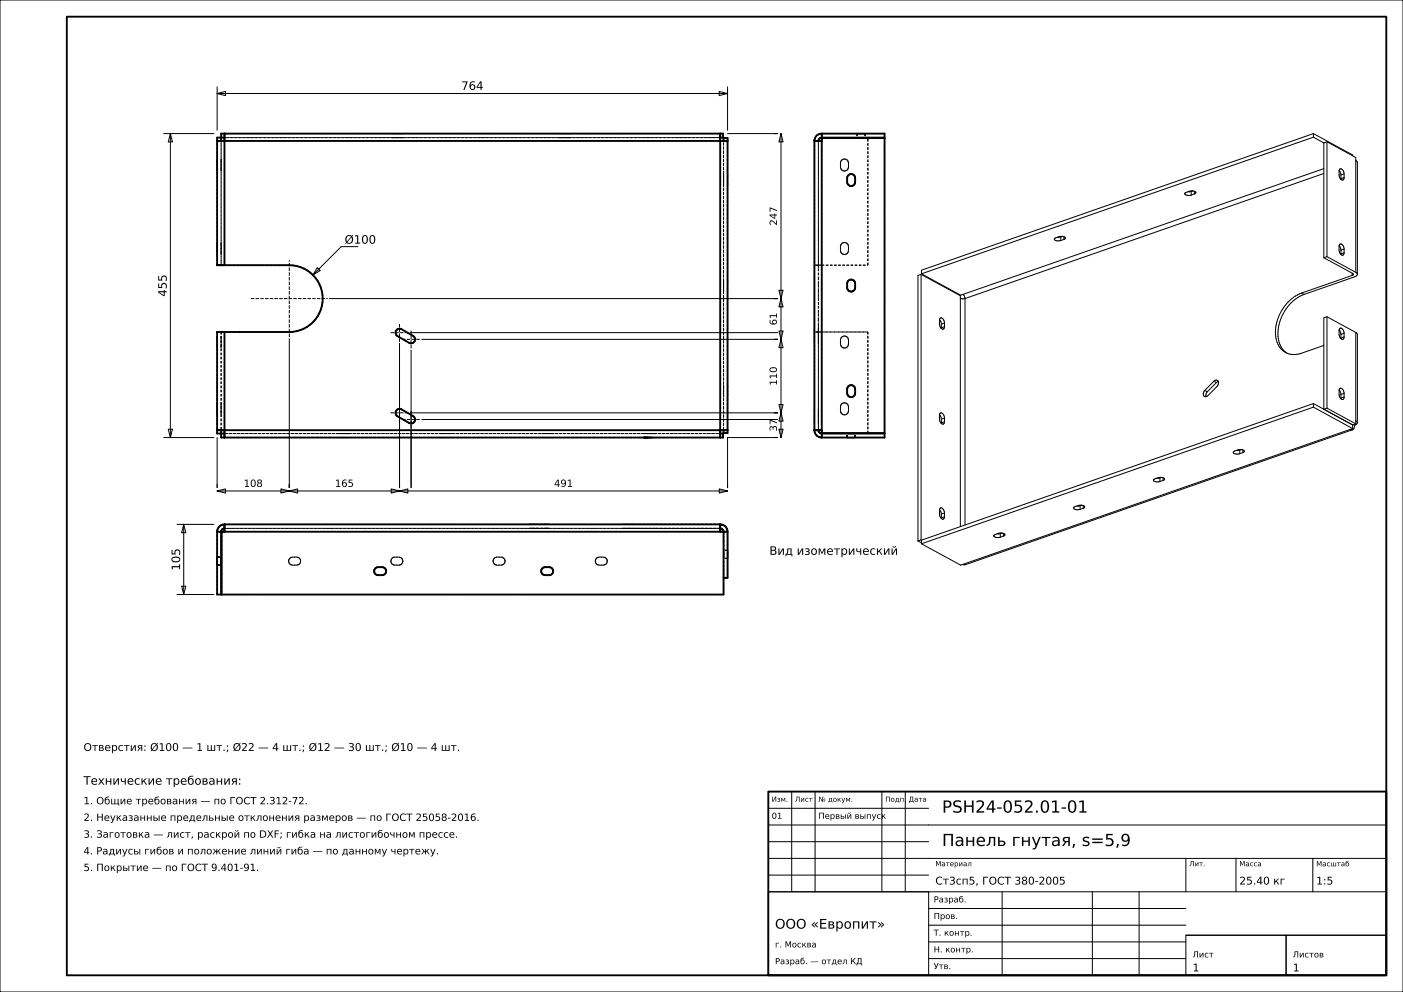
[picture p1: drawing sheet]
<svg xmlns="http://www.w3.org/2000/svg" width="420mm" height="297mm" viewBox="0 0 420 297" stroke-linecap="round" stroke-linejoin="round" font-family="sans-serif">
<defs><g id="words">
<g font-size="5">
<text x="282" y="243.3">PSH24-052.01-01</text>
<text x="282" y="253.3">Панель гнутая, s=5,9</text>
</g>
<text font-size="4" x="232" y="278">ООО «Европит»</text>
<g font-size="3.5">
<text x="138.1" y="26.9">764</text>
<text x="103.2" y="73">Ø100</text>
<text x="49.9" y="88.8" transform="rotate(-90 49.9 88.8)">455</text>
<text x="230.3" y="166.1">Вид изометрический</text>
<text x="53.9" y="170.8" transform="rotate(-90 53.9 170.8)">105</text>
<text x="25" y="234.9">Технические требования:</text>
</g>
<g font-size="3.2">
<text x="25" y="224.8">Отверстия: Ø100 — 1 шт.; Ø22 — 4 шт.; Ø12 — 30 шт.; Ø10 — 4 шт.</text>
<text x="280" y="264.8">Ст3сп5, ГОСТ 380-2005</text>
<text x="371" y="264.8">25.40 кг</text>
<text x="394" y="264.8">1:5</text>
<text x="357" y="290.8">1</text>
<text x="387" y="290.8">1</text>
</g>
<g font-size="3">
<text x="232.6" y="67.6" transform="rotate(-90 232.6 67.6)">247</text>
<text x="232.6" y="97.4" transform="rotate(-90 232.6 97.4)">61</text>
<text x="232.6" y="115.5" transform="rotate(-90 232.6 115.5)">110</text>
<text x="232.6" y="129.2" transform="rotate(-90 232.6 129.2)">37</text>
<text x="72.9" y="145.8">108</text>
<text x="100.2" y="145.8">165</text>
<text x="165.8" y="145.8">491</text>
<text x="25" y="240.8">1. Общие требования — по ГОСТ 2.312-72.</text>
<text x="25" y="245.8">2. Неуказанные предельные отклонения размеров — по ГОСТ 25058-2016.</text>
<text x="25" y="250.8">3. Заготовка — лист, раскрой по DXF; гибка на листогибочном прессе.</text>
<text x="25" y="255.8">4. Радиусы гибов и положение линий гиба — по данному чертежу.</text>
<text x="25" y="260.8">5. Покрытие — по ГОСТ 9.401-91.</text>
</g>
<g font-size="2.5">
<text x="231" y="245.1">01</text>
<text x="245" y="245.1">Первый выпуск</text>
<text x="279.5" y="270.2">Разраб.</text>
<text x="279.5" y="275.1">Пров.</text>
<text x="279.5" y="280.1">Т. контр.</text>
<text x="232" y="283.6">г. Москва</text>
<text x="279.5" y="285.1">Н. контр.</text>
<text x="357" y="286.6">Лист</text>
<text x="387" y="286.6">Листов</text>
<text x="232" y="288.7">Разраб. — отдел КД</text>
<text x="279.5" y="290.1">Утв.</text>
</g>
<g font-size="2.1">
<text x="231" y="240">Изм.</text>
<text x="238" y="240">Лист</text>
<text x="245" y="240">№ докум.</text>
<text x="265" y="240">Подп.</text>
<text x="272" y="240">Дата</text>
<text x="280" y="259.3">Материал</text>
<text x="356" y="259.3">Лит.</text>
<text x="371" y="259.3">Масса</text>
<text x="394" y="259.4">Масштаб</text>
</g>
</g></defs>
<g fill="none" stroke="#000" stroke-width=".3">
<path d="M0 0h420v297h-420zM49 40h15M51 40l.6 2.5h-1.2zM51 40v91M65 28l2.5-.6v1.2zM65 26v13M65 28h152.8M215.3 27.4l2.5 .6-2.5 .6zM217.8 26v13M217.8 40h15M233.8 40l.6 2.5h-1.2zM233.8 40v91"/>
<path d="M393.2 40l11.7 6.4v.2M393.2 40v1.1M393.2 40l-117.4 40.9v1.1M356.6 57.3l-1 .1M356.6 57.3v1.1M357.1 57.2l-.5 .1M357.5 58.1l.5-.3a1.24 1.24 0 0 0-2-.5l-1.3 .6a1.24 1.24 0 0 0 1.9 .5M357.5 58.1l-.9 .3M357.5 57.3v.8M393.2 41.1l-117.4 40.9M393.2 41.1l3.1 1.7M396.3 42.8v34.4"/>
<path d="M396.3 51.9l-107.4 37.5M396.3 50.5l-108 37.6M397.2 42.5v34.3M397.2 42.5l8.7 4.7v34.3M397.2 42.5l-.9 .3M400.9 51.1l.5 1.3M401.4 52.4v1.1M401.4 53.5v.2M402.4 52.1v1.1M402.4 52.1a1.21 1.21 0 0 0-1.3-1.5l-.2 1.7a1.21 1.21 0 0 0 1.3 1.5l.2-.6M402.4 53.2l-1 .3M402.4 52.1l-1 .3"/>
<path d="M405.9 48.1l.4 .5v33.5M107.2 73.8h-5l-8.5 8.5M317.6 70.9l-1.1 .1M317.6 70.9v1.1M318 70.8l-.4 .1M318.5 71.7l-.9 .3M318.5 70.9v.8M318.5 70.9l-1.2-.1-1.7 .7a1.24 1.24 0 0 0 2 .5M318.5 70.9l.4 .4-.4 .4M396.3 77.2l8.6 4.7 .2 .2-.3 .4M397.2 76.8l-.9 .4M397.2 76.8l8.7 4.7"/>
<path d="M400.9 73.6l.5 1.3M401.4 74.9v1.1M401.4 76v.2M402.4 74.6v1.1M402.4 74.6a1.21 1.21 0 0 0-1.3-1.5l-.2 .7v1.3l.5 1.1M402.4 75.7l-.4 .7-.6-.2M402.4 75.7l-1 .3M402.4 74.6l-1 .3M95 80.1l.9 .9-2.2 1.3zM98.6 89.4h134.2M122.8 99.6h110M233.2 99.1h1.2l-.6 2.5z"/>
<path d="M233.2 86.9h1.2l-.6 2.5zM233.8 89.4l.6 2.5h-1.2zM275.7 82.1v79.5M275.7 82.1l11.8 6.4v69.2M275.7 82.1l-.9 .4v79.5M275.8 82l11.8 6.4 .7-.3M281.2 95.7l.6 1.3M281.8 97v1.1M281.8 98.1v.2M282.7 96.7v1.1M282.7 96.7a1.21 1.21 0 0 0-1.3-1.4l-.2 .6 .1 1.4 .5 1M282.7 97.8l-.3 .7-.6-.2"/>
<path d="M282.7 96.7l-.9 .3M282.7 97.8l-.9 .3M287.5 89.3l1.4 .1M288.3 88.1l.4 .6 .2 .7M288.9 89.4v67.8M389.6 87.8a12.6 12.6 0 0 0-7.3 14.7 5.4 5.4 0 0 0 7.3 3.3l6.7-2.4M389.6 87.8l.8 .4M390.4 88.2a12.6 12.6 0 0 0-7.2 15l.8 1.4 1.2 1.1M397.2 94.8v27.4M397.2 94.8l-.9 .4v27.3l.9-.3M397.2 94.8l8.7 4.7M400.9 98.8l.5 1.3"/>
<path d="M402.4 99.8a1.21 1.21 0 0 0-1.3-1.5l-.2 .7v1.4l.5 1M402.4 99.8v1.1M402.4 99.8l-1 .3M404.8 82.5l-15.2 5.3M404.8 81.8v.7M405.9 99.5v27.4M405.9 99.5l.4 .6v26.5M405.9 81.5l.4 .6M406.3 82.1l-.2 .4-.6 .4-15.1 5.3M86.6 101.4v44.6M119.6 102.8v43.2M123.1 104.8v41.2"/>
<path d="M126.3 101.6h106.5M233.8 101.6l.6 2.5h-1.2zM360.7 116.9l.7 .4M361.4 117.3l-.4 .7v.8M363.4 114.1l.8-.3 .5 .4M363.4 114.1l-2.7 2.8M363.4 114.1l.7 .5M364.1 114.6l-2.7 2.7M364.7 114.2l.1 .5-.3 .8-2.9 2.9a.83 .83 0 0 1-1.2 .2 .83 .83 0 0 1 0-1.2l.3-.5M364.7 114.2l-.6 .4M400.9 116.8l.5 1.3M401.4 101.2v.2"/>
<path d="M401.4 100.1v1.1M401.4 118.1v1.1M401.4 119.2v.2M402.4 100.9l-.4 .7-.6-.2M402.4 117.8a1.21 1.21 0 0 0-1.3-1.5l-.2 1.8a1.21 1.21 0 0 0 1.3 1.4l.2-.6M402.4 117.8v1.1M402.4 118.9l-1 .3M402.4 100.9l-1 .3M402.4 117.8l-1 .3M49 131h15M50.4 128.5h1.2l-.6 2.5zM65 131v15"/>
<path d="M122.8 123.6h110M126.3 125.6h106.5M232.8 131h-15v15M233.2 128.5h1.2l-.6 2.5zM233.2 121.1h1.2l-.6 2.5zM233.8 123.6l.6 2.5h-1.2zM281.2 124.2l.6 1.3M281.8 125.5v1.1M281.8 126.6v.2M282.7 125.2v1M282.7 125.2a1.21 1.21 0 0 0-1.3-1.5l-.2 .6 .1 1.4 .5 1.1M282.7 126.2l-.3 .8-.6-.2"/>
<path d="M282.7 125.2l-.9 .3M282.7 126.2l-.9 .4M371.1 134.8l-1 .1M371.1 134.8v1M371.6 134.6l-.5 .2M372.1 135.5l-1 .3M372.1 135.5l.4-.3a1.24 1.24 0 0 0-1.9-.5l-1.4 .6a1.24 1.24 0 0 0 1.9 .5M372.1 134.7v.8M393.2 120.8l11.7 6.4M393.2 120.8l-117.4 40.9M393.2 121.9l11.7 6.4M393.2 120.8v1.1"/>
<path d="M393.2 121.9l-117.4 40.9M397.2 122.2l8.7 4.7M404.1 128.6l.8 .1M404.1 128.6l-115.8 40.4M404.9 128.7l-115.9 40.4-.7-.1M404.9 127.2v1.1M404.9 128.3l-.8 .3M405.2 127.1l.3 .2M405.5 127.3l-.2 .9-.4 .5M405.9 126.9l-1 .3M405.9 126l.4 .6M406.3 126.6l-.2 .4-.6 .3"/>
<path d="M53 157h11M55 157l.6 2.5h-1.2zM55 157v21M65 147l2.5-.6v1.2zM65 147h152.8M84.1 146.4l2.5 .6-2.5 .6zM86.6 147l2.5-.6v1.2zM117.1 146.4l2.5 .6-2.5 .6zM119.6 147l2.5-.6v1.2zM215.3 146.4l2.5 .6-2.5 .6zM281.2 152.6l.6 1.3M281.8 153.9v1.1"/>
<path d="M281.8 155v.2M282.7 153.6a1.21 1.21 0 0 0-1.3-1.4l-.2 .6 .1 1.4 .5 1M282.7 153.6v1.1M282.7 154.7l-.3 .7-.6-.2M282.7 153.6l-.9 .3M282.7 154.7l-.9 .3M299.4 159.8l-1 .1M299.4 159.8v1M299.9 159.6l-.5 .2M300.4 159.7v.8M300.4 159.7l-1.2-.1-1.7 .7a1.24 1.24 0 0 0 1.9 .5M300.4 159.7l.4 .4-.4 .4"/>
<path d="M323.3 151.4l-1 .1M323.3 151.4v1.1M323.8 151.3l-.5 .1M324.3 152.2l.4-.3a1.24 1.24 0 0 0-1.9-.5l-1.4 .6a1.24 1.24 0 0 0 1.9 .5M324.3 152.2l-1 .3M324.3 151.4v.8M347.2 143.1l-1 .1M347.2 143.1v1.1M347.7 142.9l-.5 .2M348.2 143.8l.4-.2a1.24 1.24 0 0 0-1.9-.6l-1.4 .6a1.24 1.24 0 0 0 1.9 .6M348.2 143.8l-1 .4M348.2 143v.8"/>
<path d="M53 178h11M54.4 175.5h1.2l-.6 2.5zM274.8 162l1 .5M275.7 161.6l.2 .1M275.7 161.6l-.9 .4M275.8 162.8l11.8 6.4 .7-.2M275.8 161.7v1.1M300.4 160.5l-1 .3M237 237v30M244 237v30M264 237v30M271 237v30"/>
<path d="M230 257h185M230 252h48M230 247h185M230 242h48M355 257v10M370 257v10M393 257v10M230 267h48v25h-48zM230 267h185M230 262h48M278 277h77M278 272h77"/>
<path d="M300 267v25M327 267v25M341 267v25M278 287h77M278 282h77M355 280h30v12h-30zM355 280h60M385 280h30v12h-30z"/>
</g>
<g fill="none" stroke="#000" stroke-width=".56">
<path d="M20 5h395v287h-395zM67.2 40v39.4M215.6 40v91M246 40h18.8v1.2h-18.8l-.8 .4-.2 .6M246 40v91M246 40l-1 .2-.7 .6-.5 1.4M65 42.2h152.8M67.2 41.2h-2.2v38.2h21.6a10 10 0 0 1 10 10 10 10 0 0 1-10 10h-21.6v30.4h2.2M215.6 41.2h.9v-1.2h-150.3v2.2M216.6 42.2v-.9h1.2v88.4h-1.2v-.9M243.8 42.2h2.2M243.8 42.2v86.6"/>
<path d="M246 41.3h18.8v88.4h-18.8M253.8 52.6a1.2 1.2 0 0 1 1.4-.4 1.2 1.2 0 0 1 .8 1.1v1.2a1.2 1.2 0 0 1-1.2 1.2 1.2 1.2 0 0 1-1.2-1.2zM259.8 41.2v.1M67.2 99.4v31.6M118.8 98.7a1.2 1.2 0 0 1 1.4-.1l3.5 2a1.2 1.2 0 0 1 .4 1.6 1.2 1.2 0 0 1-1.6 .4l-3.5-2a1.2 1.2 0 0 1-.2-1.9zM254.1 83.9a1.2 1.2 0 0 1 1.9 1v1.2a1.2 1.2 0 0 1-1.2 1.2 1.2 1.2 0 0 1-1.2-1.2l.1-1.6zM253.8 115.8a1.2 1.2 0 0 1 1.4-.4 1.2 1.2 0 0 1 .8 1.1v1.2a1.2 1.2 0 0 1-1.2 1.2 1.2 1.2 0 0 1-1.2-1.2zM65 128.8h152.8M66.2 128.8v2.2h150.3v-1.2h-.9M118.8 122.7a1.2 1.2 0 0 1 1.4-.1l3.5 2a1.2 1.2 0 0 1 .4 1.6 1.2 1.2 0 0 1-1.6 .4l-3.5-2a1.2 1.2 0 0 1-.2-1.9zM243.8 128.8h2.2M243.8 128.8l.5 1.4 .7 .6 1 .2"/>
<path d="M245 128.8l.4 .8 .6 .2h18.8v1.2h-18.8M259.8 129.7v.1M65 159.2v18.8h1.2v-18.8M65 159.2h1.2M67.2 157v2.2M67.2 157h148.4M67.2 157l-1 .2-.7 .6-.5 1.4M67.2 158.2l-.8 .4-.2 .6M215.6 157v2.2M215.6 158.2l.6 .2 .4 .8v18.8h-150.3v-18.8h151.5M215.6 157l1.4 .5 .6 .7 .2 1M217.8 159.2v13.8h-1.2"/>
<path d="M112.2 170.3l.6-.4 1.6-.1a1.2 1.2 0 0 1 1.2 1.2 1.2 1.2 0 0 1-1.2 1.2h-1.2a1.2 1.2 0 0 1-1-1.9zM162.5 170l1.9-.2a1.2 1.2 0 0 1 1.2 1.2 1.2 1.2 0 0 1-1.2 1.2h-1.2a1.2 1.2 0 0 1-1.1-.8 1.2 1.2 0 0 1 .4-1.4zM230 237h185v55h-185z"/>
</g>
<g fill="none" stroke="#000" stroke-width=".3" stroke-dasharray=".7 .5" stroke-linecap="butt">
<path d="M66.2 40h150.3M67.2 40v1.2M117.2 40h.1M117.3 40h-.1M117.3 40h.1M117.4 40h-.1M117.4 40h.1M117.5 40h-.1M117.5 40h.1M117.6 40h-.1M117.6 40h.1M117.7 40h-.1"/>
<path d="M117.7 40h.1M117.8 40h-.1M117.8 40h.1M117.9 40h-.1M117.9 40h.1M118 40h-.1M118 40h.1M118.1 40h-.1M118.1 40h.2M118.3 40h-.2M118.3 40h.1M118.4 40h-.1"/>
<path d="M118.4 40h1.2M119.6 40h-1.2M119.6 40h.1M119.7 40h.2M119.7 40h-.1M119.9 40h.1M119.9 40h-.2M120 40h.1M120 40h-.1M120.1 40h.1M120.1 40h-.1M120.2 40h.1"/>
<path d="M120.2 40h-.1M120.3 40h.1M120.3 40h-.1M120.4 40h.1M120.4 40h-.1M120.5 40h.1M120.5 40h-.1M120.6 40h.1M120.6 40h-.1M120.7 40h-.1M120.7 40h.1M120.8 40h-.1"/>
<path d="M167.2 40h.1M167.3 40h-.1M167.3 40h.1M167.4 40h-.1M167.4 40h.1M167.5 40h-.1M167.5 40h.1M167.6 40h-.1M167.6 40h.1M167.7 40h-.1M167.7 40h.1M167.8 40h-.1"/>
<path d="M167.8 40h.1M167.9 40h-.1M167.9 40h.1M168 40h-.1M168 40h.1M168.1 40h-.1M168.1 40h.2M168.3 40h-.2M168.3 40h.1M168.4 40h-.1M168.4 40h1.2M169.6 40h-1.2"/>
<path d="M169.6 40h.1M169.7 40h.2M169.7 40h-.1M169.9 40h.1M169.9 40h-.2M170 40h.1M170 40h-.1M170.1 40h.1M170.1 40h-.1M170.2 40h.1M170.2 40h-.1M170.3 40h.1"/>
<path d="M170.3 40h-.1M170.4 40h.1M170.4 40h-.1M170.5 40h.1M170.5 40h-.1M170.6 40h.1M170.6 40h-.1M170.7 40h-.1M170.7 40h.1M170.8 40h-.1M246 40v1.2M246 40l-.5 .1"/>
<path d="M246 40h18.8M256.6 40v1.2M256.6 40h.1M256.7 40h.2M256.7 40h-.1M256.9 40h.2M256.9 40h-.2M257.1 40h.2M257.1 40h-.2M257.3 40h.2M257.3 40h-.2M257.5 40h.3"/>
<path d="M257.5 40h-.2M257.8 40h.3M257.8 40h-.3M258.1 40h.2M258.1 40h-.3M258.3 40h.2M258.3 40h-.2M258.5 40h.2M258.5 40h-.2M258.7 40h.2M258.7 40h-.2M258.9 40h.1"/>
<path d="M258.9 40h-.2M259 40h-.1M259 40v1.2M65 50v.1M65 50.1v.2M65 50.3v.1M65 50.4v.1M65 50.5v.1M65 50.6v.1M65 50.7v.1M65 50.8v.1M65 50.9v.1"/>
<path d="M65 51v.1M65 51.1v.1M65 51.2v-.1M65 51.1v-.1M65 51v-.1M65 50.9v-.1M65 50.8v-.1M65 50.7v-.1M65 50.6v-.1M65 50.5v-.1M65 50.4v-.1M65 50.3v-.2"/>
<path d="M65 50.1v-.1M65 48.8v1.2M65 48.8v-.1M65 48.7v-.2M65 48.5v-.1M65 48.4v-.1M65 48.3v-.1M65 48.2v-.1M65 48.1v-.1M65 48v-.1M65 47.9v-.1M65 47.8v-.1"/>
<path d="M65 47.7v-.1M65 47.6v.1M65 47.7v.1M65 47.8v.1M65 47.9v.1M65 48v.1M65 48.1v.1M65 48.2v.1M65 48.3v.1M65 48.4v.1M65 48.5v.2M65 48.7v.1"/>
<path d="M65 50v-1.2M65 42.2h1.2M66.2 50v.1M66.2 50.1v.2M66.2 50.3v.1M66.2 50.4v.1M66.2 50.5v.1M66.2 50.6v.1M66.2 50.7v.1M66.2 50.8v.1M66.2 50.9v.1M66.2 51v.1"/>
<path d="M66.2 51.1v.1M66.2 51.2v-.1M66.2 51.1v-.1M66.2 51v-.1M66.2 50.9v-.1M66.2 50.8v-.1M66.2 50.7v-.1M66.2 50.6v-.1M66.2 50.5v-.1M66.2 50.4v-.1M66.2 50.3v-.2M66.2 50.1v-.1"/>
<path d="M66.2 50v-1.2M66.2 48.8v-.1M66.2 48.7v-.2M66.2 48.5v-.1M66.2 48.4v-.1M66.2 48.3v-.1M66.2 48.2v-.1M66.2 48.1v-.1M66.2 48v-.1M66.2 47.9v-.1M66.2 47.8v-.1M66.2 47.7v-.1"/>
<path d="M66.2 47.6v.1M66.2 47.7v.1M66.2 47.8v.1M66.2 47.9v.1M66.2 48v.1M66.2 48.1v.1M66.2 48.2v.1M66.2 48.3v.1M66.2 48.4v.1M66.2 48.5v.2M66.2 48.7v.1M66.2 48.8v1.2"/>
<path d="M66.2 41.2h-1.2M66.2 42.2v37.2M66.2 41.2h150.3M66.2 41.2v-1.2M66.2 42.2h.1M66.3 42.2h.1M66.4 42.2h.1M66.5 42.2h.1M66.6 42.2h.1M66.7 42.2h.1M66.8 42.2h.1M66.9 42.2h.1"/>
<path d="M67 42.2h.1M67.1 42.2h.1M67.2 42.2v-.1M67.2 42.1v-.1M67.2 42v-.1M67.2 41.9v-.1M67.2 41.8v-.1M67.2 41.7v-.1M67.2 41.6v-.1M67.2 41.5v-.1M67.2 41.4v-.1M67.2 41.3v-.1"/>
<path d="M117.2 41.2h.1M117.3 41.2h-.1M117.3 41.2h.1M117.4 41.2h-.1M117.4 41.2h.1M117.5 41.2h-.1M117.5 41.2h.1M117.6 41.2h-.1M117.6 41.2h.1M117.7 41.2h-.1M117.7 41.2h.1M117.8 41.2h-.1"/>
<path d="M117.8 41.2h.1M117.9 41.2h-.1M117.9 41.2h.1M118 41.2h-.1M118 41.2h.1M118.1 41.2h-.1M118.1 41.2h.2M118.3 41.2h-.2M118.3 41.2h.1M118.4 41.2h-.1M118.4 41.2h1.2M119.6 41.2h.1"/>
<path d="M119.6 41.2h-1.2M119.7 41.2h.2M119.7 41.2h-.1M119.9 41.2h.1M119.9 41.2h-.2M120 41.2h.1M120 41.2h-.1M120.1 41.2h.1M120.1 41.2h-.1M120.2 41.2h.1M120.2 41.2h-.1M120.3 41.2h.1"/>
<path d="M120.3 41.2h-.1M120.4 41.2h.1M120.4 41.2h-.1M120.5 41.2h.1M120.5 41.2h-.1M120.6 41.2h.1M120.6 41.2h-.1M120.7 41.2h-.1M120.7 41.2h.1M120.8 41.2h-.1M167.2 41.2h.1M167.3 41.2h-.1"/>
<path d="M167.3 41.2h.1M167.4 41.2h-.1M167.4 41.2h.1M167.5 41.2h-.1M167.5 41.2h.1M167.6 41.2h-.1M167.6 41.2h.1M167.7 41.2h-.1M167.7 41.2h.1M167.8 41.2h-.1M167.8 41.2h.1M167.9 41.2h-.1"/>
<path d="M167.9 41.2h.1M168 41.2h-.1M168 41.2h.1M168.1 41.2h-.1M168.1 41.2h.2M168.3 41.2h-.2M168.3 41.2h.1M168.4 41.2h-.1M168.4 41.2h1.2M169.6 41.2h.1M169.6 41.2h-1.2M169.7 41.2h.2"/>
<path d="M169.7 41.2h-.1M169.9 41.2h.1M169.9 41.2h-.2M170 41.2h.1M170 41.2h-.1M170.1 41.2h.1M170.1 41.2h-.1M170.2 41.2h.1M170.2 41.2h-.1M170.3 41.2h.1M170.3 41.2h-.1M170.4 41.2h.1"/>
<path d="M170.4 41.2h-.1M170.5 41.2h.1M170.5 41.2h-.1M170.6 41.2h.1M170.6 41.2h-.1M170.7 41.2h-.1M170.7 41.2h.1M170.8 41.2h-.1M215.6 42.2h.1M215.6 41.2h-148.4M215.6 41.2v-1.2M215.6 42.2v-.1"/>
<path d="M215.6 42.1v-.1M215.6 42v-.1M215.6 41.9v-.1M215.6 41.8v-.1M215.6 41.7v-.1M215.6 41.6v-.1M215.6 41.5v-.1M215.6 41.4v-.1M215.6 41.3v-.1M215.7 42.2h.1M215.8 42.2h.1M215.9 42.2h.1"/>
<path d="M216 42.2h.1M216.1 42.2h.1M216.2 42.2h.1M216.3 42.2h.1M216.4 42.2h.1M216.5 41.2v-1.2M216.5 42.2h.1M216.6 53.3v-.1M216.6 53.2v-.2M216.6 53v-.1M216.6 52.9v-.1M216.6 52.8v-.1"/>
<path d="M216.6 52.7v-.1M216.6 52.6v-.1M216.6 52.5v-.1M216.6 52.4v-.1M216.6 52.3v-.1M216.6 52.2v-.1M216.6 52.1v.1M216.6 52.2v.1M216.6 52.3v.1M216.6 52.4v.1M216.6 52.5v.1M216.6 52.6v.1"/>
<path d="M216.6 52.7v.1M216.6 52.8v.1M216.6 52.9v.1M216.6 53v.2M216.6 53.2v.1M216.6 53.3v1.2M216.6 54.5v.1M216.6 54.6v.2M216.6 54.8v.1M216.6 54.9v.1M216.6 55v.1M216.6 55.1v.1"/>
<path d="M216.6 55.2v.1M216.6 55.3v.1M216.6 55.4v.1M216.6 55.5v.1M216.6 55.6v.1M216.6 55.7v-.1M216.6 55.6v-.1M216.6 55.5v-.1M216.6 55.4v-.1M216.6 55.3v-.1M216.6 55.2v-.1M216.6 55.1v-.1"/>
<path d="M216.6 55v-.1M216.6 54.9v-.1M216.6 54.8v-.2M216.6 54.6v-.1M216.6 54.5v-1.2M216.6 41.3v88.4M216.6 42.2h1.2M216.6 41.3h1.2M217.8 53.3v-.1M217.8 53.2v-.2M217.8 53v-.1M217.8 52.9v-.1"/>
<path d="M217.8 52.8v-.1M217.8 52.7v-.1M217.8 52.6v-.1M217.8 52.5v-.1M217.8 52.4v-.1M217.8 52.3v-.1M217.8 52.2v-.1M217.8 52.1v.1M217.8 52.2v.1M217.8 52.3v.1M217.8 52.4v.1M217.8 52.5v.1"/>
<path d="M217.8 52.6v.1M217.8 52.7v.1M217.8 52.8v.1M217.8 52.9v.1M217.8 53v.2M217.8 53.2v.1M217.8 54.5v-1.2M217.8 54.5v.1M217.8 54.6v.2M217.8 54.8v.1M217.8 54.9v.1M217.8 55v.1"/>
<path d="M217.8 55.1v.1M217.8 55.2v.1M217.8 55.3v.1M217.8 55.4v.1M217.8 55.5v.1M217.8 55.6v.1M217.8 55.7v-.1M217.8 55.6v-.1M217.8 55.5v-.1M217.8 55.4v-.1M217.8 55.3v-.1M217.8 55.2v-.1"/>
<path d="M217.8 55.1v-.1M217.8 55v-.1M217.8 54.9v-.1M217.8 54.8v-.2M217.8 54.6v-.1M217.8 53.3v1.2M217.8 41.3v88.4M243.8 42.2v37.2M243.9 42.2h-.1M243.9 41.7l-.1 .5M244 42.2h-.1M244 41.2l-.1 .5"/>
<path d="M244.1 42.2h-.1M244.3 42.2h-.2M244.3 40.8l-.3 .4M244.4 42.2h-.1M244.6 42.2h-.2M244.6 40.5l-.3 .3M244.8 42.2h-.2M245 42.2h-1.2M245 42.2v-.3M245 42.2v86.6M245 42.2h.1M245 42.2h-.2"/>
<path d="M245 40.2l-.4 .3M245 41.9l.2-.3M245.1 42.2h-.1M245.1 42.2h.1M245.2 42.2h-.1M245.2 41.6l.2-.2M245.2 42.2h.1M245.3 42.2h-.3M245.3 42.2h-.1M245.3 42.2h.1M245.4 42.2h-.1M245.4 42.2h.1"/>
<path d="M245.4 41.4l.3-.2M245.5 42.2h-.1M245.5 42.2h.1M245.5 42.2h-.2M245.5 40.1l-.5 .1M245.6 42.2h-.1M245.6 42.2h.1M245.7 42.2h-.1M245.7 42.2h.1M245.7 41.2h.3M245.8 42.2h-.3M245.8 42.2h-.1"/>
<path d="M245.8 42.2h.1M245.9 42.2h-.1M245.9 42.2h.1M246 41.2v1M246 42.2v-.9M246 41.2h13.8M246 42.2h-.2M246 42.2h-.1M246 41.2v-1.2M246 41.3h18.8M251.6 50l.1 .4M251.6 48.8v1.2"/>
<path d="M251.6 50v-1.2M251.6 48.8l.1-.4M251.7 50.4l-.1-.4M251.7 50.4l.1 .3M251.7 48.4l.1-.3M251.7 48.4l-.1 .4M251.8 50.7l-.1-.3M251.8 50.7l.3 .3M251.8 48.1l.3-.3M251.8 48.1l-.1 .3M252.1 51l-.3-.3M252.1 51l.3 .1"/>
<path d="M252.1 47.8l.3-.1M252.1 47.8l-.3 .3M252.4 51.1l-.3-.1M252.4 51.1l.4 .1M252.4 47.7l.4-.1M252.4 47.7l-.3 .1M252.8 51.2l-.4-.1M252.8 51.2l.4-.1M252.8 47.6l.4 .1M252.8 47.6l-.4 .1M253.2 51.1l-.4 .1M253.2 51.1l.3-.1"/>
<path d="M253.2 47.7l.3 .1M253.2 47.7l-.4-.1M253.5 51l-.3 .1M253.5 51l.3-.3M253.5 47.8l.3 .3M253.5 47.8l-.3-.1M253.6 53.3v1.2M253.6 54.5l.1 .4M253.7 52.9l-.1 .4M253.7 54.9l.1 .3M253.8 50.7l-.3 .3M253.8 50.7l.1-.3"/>
<path d="M253.8 48.1l.1 .3M253.8 48.1l-.3-.3M253.8 52.6l-.1 .3M253.8 55.2l.3 .3M253.9 50.4l-.1 .3M253.9 50.4l.1-.4M253.9 48.4l.1 .4M253.9 48.4l-.1-.3M254 50l-.1 .4M254 48.8l-.1-.4M254 50v-1.2M254 48.8v1.2"/>
<path d="M254.1 52.3l-.3 .3M254.1 55.5l.3 .1M254.4 52.2l-.3 .1M254.4 55.6l.4 .1M254.8 52.1l-.4 .1M254.8 55.7l.4-.1M255.2 52.2l-.4-.1M255.2 55.6l.3-.1M255.5 52.3l-.3-.1M255.5 55.5l.3-.3M255.8 52.6l-.3-.3M255.8 55.2l.1-.3"/>
<path d="M255.9 52.9l-.1-.3M255.9 54.9l.1-.4M256 53.3l-.1-.4M256 54.5v-1.2M256.6 41.2h.1M256.7 41.2h-.1M256.7 41.2h.2M256.9 41.2h-.2M256.9 41.2h.2M257.1 41.2h-.2M257.1 41.2h.2M257.3 41.2h-.2"/>
<path d="M257.3 41.2h.2M257.5 41.2h-.2M257.5 41.2h.3M257.8 41.2h-.3M257.8 41.2h.3M258.1 41.2h-.3M258.1 41.2h.2M258.3 41.2h-.2M258.3 41.2h.2M258.5 41.2h-.2M258.5 41.2h.2M258.7 41.2h-.2"/>
<path d="M258.7 41.2h.2M258.9 41.2h-.2M258.9 41.2h.1M259 41.2h-.1M259.8 41.2h-13.8M259.8 41.2h5M264.8 41.3v88.4M264.8 41.2v-1.2M65 75v.1M65 75.1v.2M65 75.3v.1M65 75.4v.1"/>
<path d="M65 75.5v.1M65 75.6v.1M65 75.7v.1M65 75.8v.1M65 75.9v.1M65 76v.1M65 76.1v.1M65 76.2v-.1M65 76.1v-.1M65 76v-.1M65 75.9v-.1M65 75.8v-.1"/>
<path d="M65 75.7v-.1M65 75.6v-.1M65 75.5v-.1M65 75.4v-.1M65 75.3v-.2M65 75.1v-.1M65 73.8v1.2M65 73.8v-.1M65 73.7v-.2M65 73.5v-.1M65 73.4v-.1M65 73.3v-.1"/>
<path d="M65 73.2v-.1M65 73.1v-.1M65 73v-.1M65 72.9v-.1M65 72.8v-.1M65 72.7v-.1M65 72.6v.1M65 72.7v.1M65 72.8v.1M65 72.9v.1M65 73v.1M65 73.1v.1"/>
<path d="M65 73.2v.1M65 73.3v.1M65 73.4v.1M65 73.5v.2M65 73.7v.1M65 75v-1.2M65 79.4v-38.2M66.2 75v.1M66.2 75.1v.2M66.2 75.3v.1M66.2 75.4v.1M66.2 75.5v.1"/>
<path d="M66.2 75.6v.1M66.2 75.7v.1M66.2 75.8v.1M66.2 75.9v.1M66.2 76v.1M66.2 76.1v.1M66.2 76.2v-.1M66.2 76.1v-.1M66.2 76v-.1M66.2 75.9v-.1M66.2 75.8v-.1M66.2 75.7v-.1"/>
<path d="M66.2 75.6v-.1M66.2 75.5v-.1M66.2 75.4v-.1M66.2 75.3v-.2M66.2 75.1v-.1M66.2 75v-1.2M66.2 73.8v-.1M66.2 73.7v-.2M66.2 73.5v-.1M66.2 73.4v-.1M66.2 73.3v-.1M66.2 73.2v-.1"/>
<path d="M66.2 73.1v-.1M66.2 73v-.1M66.2 72.9v-.1M66.2 72.8v-.1M66.2 72.7v-.1M66.2 72.6v.1M66.2 72.7v.1M66.2 72.8v.1M66.2 72.9v.1M66.2 73v.1M66.2 73.1v.1M66.2 73.2v.1"/>
<path d="M66.2 73.3v.1M66.2 73.4v.1M66.2 73.5v.2M66.2 73.7v.1M66.2 73.8v1.2M66.2 79.4v-38.2M66.2 79.4h-1.2M66.3 79.4h-.1M66.4 79.4h-.1M66.5 79.4h-.1M66.6 79.4h-.1M66.7 79.4h-.1"/>
<path d="M66.8 79.4h-.1M66.9 79.4h-.1M67 79.4h-.1M67.1 79.4h-.1M67.2 79.4h-.1M67.2 79.4h19.4M86.6 79.4l1.1 .1M87.7 79.5l1.1 .2M88.8 79.7l1.1 .3M89.9 80l1 .4M243.8 79.4h1.2M243.8 79.7v-.3"/>
<path d="M243.8 79.4h.1M243.9 79.4h.1M244 79.4h.1M244.1 79.4h.2M244.3 79.4h.1M244.4 79.4h.2M244.6 79.4h.2M244.8 79.4h.2M245 79.4v-37.2M245 79.4h-1.2M245 79.4v.3M245 79.7v.7"/>
<path d="M245 79.4h.1M245 79.4h.3M245.1 79.4h.1M245.2 79.4h.1M245.3 79.4h.2M245.3 79.4h.1M245.4 79.4h.1M245.5 79.4h.1M245.5 79.4h.3M245.6 79.4h.1M245.7 79.4h.1M245.8 79.4h.2"/>
<path d="M245.8 79.4h.1M245.9 79.4h.1M246 79.4h13.8M251.6 75l.1 .4M251.6 73.8v1.2M251.6 75v-1.2M251.6 73.8l.1-.4M251.7 75.4l-.1-.4M251.7 75.4l.1 .3M251.7 73.4l.1-.3M251.7 73.4l-.1 .4M251.8 75.7l-.1-.3"/>
<path d="M251.8 75.7l.3 .3M251.8 73.1l.3-.3M251.8 73.1l-.1 .3M252.1 76l-.3-.3M252.1 76l.3 .1M252.1 72.8l.3-.1M252.1 72.8l-.3 .3M252.4 76.1l-.3-.1M252.4 76.1l.4 .1M252.4 72.7l.4-.1M252.4 72.7l-.3 .1M252.8 76.2l-.4-.1"/>
<path d="M252.8 76.2l.4-.1M252.8 72.6l.4 .1M252.8 72.6l-.4 .1M253.2 76.1l-.4 .1M253.2 76.1l.3-.1M253.2 72.7l.3 .1M253.2 72.7l-.4-.1M253.5 76l-.3 .1M253.5 76l.3-.3M253.5 72.8l.3 .3M253.5 72.8l-.3-.1M253.8 75.7l-.3 .3"/>
<path d="M253.8 75.7l.1-.3M253.8 73.1l.1 .3M253.8 73.1l-.3-.3M253.9 75.4l-.1 .3M253.9 75.4l.1-.4M253.9 73.4l.1 .4M253.9 73.4l-.1-.3M254 75l-.1 .4M254 73.8l-.1-.4M254 75v-1.2M254 73.8v1.2M259.8 79.4v-38.1"/>
<path d="M259.8 79.4v-38.2M65 99.4h1.2M66.2 99.4h-1.2M66.2 99.4v29.4M66.3 99.4h-.1M66.4 99.4h-.1M66.5 99.4h-.1M66.6 99.4h-.1M66.7 99.4h-.1M66.8 99.4h-.1M66.9 99.4h-.1M67 99.4h-.1"/>
<path d="M67.1 99.4h-.1M67.2 99.4h-.1M86.6 99.4h-19.4M87.7 99.3l-1.1 .1M88.8 99.1l-1.1 .2M89.9 98.8l-1.1 .3M90.9 80.4l1 .5M90.9 98.4l-1 .4M91.9 80.9l.9 .7M91.9 97.9l-1 .5M92.8 81.6l.9 .7M92.8 97.2l-.9 .7"/>
<path d="M93.7 82.3l.7 .9M93.7 96.5l-.9 .7M94.4 83.2l.7 .9M94.4 95.6l-.7 .9M95.1 84.1l.5 1M95.1 94.7l-.7 .9M95.6 85.1l.4 1M95.6 93.7l-.5 1M96 86.1l.3 1.1M96 92.7l-.4 1M96.3 87.2l.2 1.1M96.3 91.6l-.3 1.1"/>
<path d="M96.5 88.3l.1 1.1M96.5 90.5l-.2 1.1M96.6 89.4l-.1 1.1M118.4 99.7l.1 .4M118.4 99.4v.3M118.6 99l-.2 .4M118.8 98.7l-.2 .3M119.1 98.5l-.3 .2M119.5 98.4l-.4 .1M119.8 98.4h-.3M120.2 98.6l-.4-.2M216.6 84.9v-.1"/>
<path d="M216.6 84.8v-.2M216.6 84.6v-.1M216.6 84.5v-.1M216.6 84.4v-.1M216.6 84.3v-.1M216.6 84.2v-.1M216.6 84.1v-.1M216.6 84v-.1M216.6 83.9v-.1M216.6 83.8v-.1M216.6 83.7v.1M216.6 83.8v.1"/>
<path d="M216.6 83.9v.1M216.6 84v.1M216.6 84.1v.1M216.6 84.2v.1M216.6 84.3v.1M216.6 84.4v.1M216.6 84.5v.1M216.6 84.6v.2M216.6 84.8v.1M216.6 84.9v1.2M216.6 86.1v.1M216.6 86.2v.2"/>
<path d="M216.6 86.4v.1M216.6 86.5v.1M216.6 86.6v.1M216.6 86.7v.1M216.6 86.8v.1M216.6 86.9v.1M216.6 87v.1M216.6 87.1v.1M216.6 87.2v.1M216.6 87.3v-.1M216.6 87.2v-.1M216.6 87.1v-.1"/>
<path d="M216.6 87v-.1M216.6 86.9v-.1M216.6 86.8v-.1M216.6 86.7v-.1M216.6 86.6v-.1M216.6 86.5v-.1M216.6 86.4v-.2M216.6 86.2v-.1M216.6 86.1v-1.2M217.8 84.9v-.1M217.8 84.8v-.2M217.8 84.6v-.1"/>
<path d="M217.8 84.5v-.1M217.8 84.4v-.1M217.8 84.3v-.1M217.8 84.2v-.1M217.8 84.1v-.1M217.8 84v-.1M217.8 83.9v-.1M217.8 83.8v-.1M217.8 83.7v.1M217.8 83.8v.1M217.8 83.9v.1M217.8 84v.1"/>
<path d="M217.8 84.1v.1M217.8 84.2v.1M217.8 84.3v.1M217.8 84.4v.1M217.8 84.5v.1M217.8 84.6v.2M217.8 84.8v.1M217.8 86.1v-1.2M217.8 86.1v.1M217.8 86.2v.2M217.8 86.4v.1M217.8 86.5v.1"/>
<path d="M217.8 86.6v.1M217.8 86.7v.1M217.8 86.8v.1M217.8 86.9v.1M217.8 87v.1M217.8 87.1v.1M217.8 87.2v.1M217.8 87.3v-.1M217.8 87.2v-.1M217.8 87.1v-.1M217.8 87v-.1M217.8 86.9v-.1"/>
<path d="M217.8 86.8v-.1M217.8 86.7v-.1M217.8 86.6v-.1M217.8 86.5v-.1M217.8 86.4v-.2M217.8 86.2v-.1M217.8 84.9v1.2M243.8 100v-.3M243.8 99.7v-.2M243.8 99.5v-.2M243.8 99.3v-.2M243.8 99.1v-.2"/>
<path d="M243.8 98.9v-.2M243.8 98.7v-.1M243.8 98.6v-.1M243.8 98.5v-.1M243.8 98.4v.1M243.8 98.5v.1M243.8 98.6v2M243.8 99.4v29.4M243.8 99.4v-.3M243.8 99.1v-.7M243.8 98.4v-1.2M243.8 97.2v-1.6"/>
<path d="M243.8 95.6v-1.9M243.8 93.7v-2.1M243.8 91.6v-2.2M243.8 89.4v-2.2M243.8 87.2v-2.1M243.8 85.1v-1.9M243.8 83.2v-1.6M243.8 81.6v-1.2M243.8 80.4v-.7M243.9 99.4h-.1M244 99.4h-.1M244.1 99.4h-.1"/>
<path d="M244.3 99.4h-.2M244.4 99.4h-.1M244.6 99.4h-.2M244.8 99.4h-.2M245 98.6v-.1M245 98.5v-.1M245 98.4v.1M245 98.5v.1M245 98.6v.1M245 98.7v.2M245 98.9v.2M245 99.1v.2"/>
<path d="M245 99.3v.2M245 99.5v.2M245 99.7v.3M245 100v.2M245 99.4h-1.2M245 80.4v1.2M245 81.6v1.6M245 83.2v1.9M245 85.1v2.1M245 87.2v2.2M245 89.4v2.2M245 91.6v2.1"/>
<path d="M245 93.7v1.9M245 95.6v1.6M245 97.2v1.2M245 98.4v.7M245 99.1v.3M245 99.4h.1M245 99.4h-.2M245.1 99.4h.1M245.2 99.4h.1M245.3 99.4h-.3M245.3 99.4h.1M245.4 99.4h.1"/>
<path d="M245.5 99.4h.1M245.5 99.4h-.2M245.6 99.4h.1M245.7 99.4h.1M245.8 99.4h-.3M245.8 99.4h.1M245.9 99.4h.1M246 99.4h-.2M246 99.4h13.8M253.6 84.9v1.2M253.6 86.1l.1 .4M253.7 84.5l-.1 .4"/>
<path d="M253.7 86.5l.1 .3M253.8 84.2l-.1 .3M253.8 86.8l.3 .3M254.1 83.9l-.3 .3M254.1 87.1l.3 .1M254.4 83.8l-.3 .1M254.4 87.2l.4 .1M254.8 83.7l-.4 .1M254.8 87.3l.4-.1M255.2 83.8l-.4-.1M255.2 87.2l.3-.1M255.5 83.9l-.3-.1"/>
<path d="M255.5 87.1l.3-.3M255.8 84.2l-.3-.3M255.8 86.8l.1-.3M255.9 84.5l-.1-.3M255.9 86.5l.1-.4M256 84.9l-.1-.4M256 86.1v-1.2M259.8 99.4h-13.8M65 103v.1M65 103.1v.2M65 103.3v.1M65 103.4v.1"/>
<path d="M65 103.5v.1M65 103.6v.1M65 103.7v.1M65 103.8v.1M65 103.9v.1M65 104v.1M65 104.1v.1M65 104.2v-.1M65 104.1v-.1M65 104v-.1M65 103.9v-.1M65 103.8v-.1"/>
<path d="M65 103.7v-.1M65 103.6v-.1M65 103.5v-.1M65 103.4v-.1M65 103.3v-.2M65 103.1v-.1M65 101.8v1.2M65 101.8v-.1M65 101.7v-.2M65 101.5v-.1M65 101.4v-.1M65 101.3v-.1"/>
<path d="M65 101.2v-.1M65 101.1v-.1M65 101v-.1M65 100.9v-.1M65 100.8v-.1M65 100.7v-.1M65 100.6v.1M65 100.7v.1M65 100.8v.1M65 100.9v.1M65 101v.1M65 101.1v.1"/>
<path d="M65 101.2v.1M65 101.3v.1M65 101.4v.1M65 101.5v.2M65 101.7v.1M65 103v-1.2M66.2 103v.1M66.2 103.1v.2M66.2 103.3v.1M66.2 103.4v.1M66.2 103.5v.1M66.2 103.6v.1"/>
<path d="M66.2 103.7v.1M66.2 103.8v.1M66.2 103.9v.1M66.2 104v.1M66.2 104.1v.1M66.2 104.2v-.1M66.2 104.1v-.1M66.2 104v-.1M66.2 103.9v-.1M66.2 103.8v-.1M66.2 103.7v-.1M66.2 103.6v-.1"/>
<path d="M66.2 103.5v-.1M66.2 103.4v-.1M66.2 103.3v-.2M66.2 103.1v-.1M66.2 103v-1.2M66.2 101.8v-.1M66.2 101.7v-.2M66.2 101.5v-.1M66.2 101.4v-.1M66.2 101.3v-.1M66.2 101.2v-.1M66.2 101.1v-.1"/>
<path d="M66.2 101v-.1M66.2 100.9v-.1M66.2 100.8v-.1M66.2 100.7v-.1M66.2 100.6v.1M66.2 100.7v.1M66.2 100.8v.1M66.2 100.9v.1M66.2 101v.1M66.2 101.1v.1M66.2 101.2v.1M66.2 101.3v.1"/>
<path d="M66.2 101.4v.1M66.2 101.5v.2M66.2 101.7v.1M66.2 101.8v1.2M118.5 100.1l.2 .3M118.7 100.4l.3 .2M119 100.6l3.5 2M122.5 102.6l.3 .2M122.8 102.8h.4M123.2 102.8l.4-.1M123.6 102.7l.3-.2M123.7 100.6l-3.5-2"/>
<path d="M123.9 102.5l.2-.3M124 100.8l-.3-.2M124.1 102.2l.1-.4M124.2 101.1l-.2-.3M124.2 101.8l.1-.3M124.3 101.5l-.1-.4M216.6 116.5v-.1M216.6 116.4v-.2M216.6 116.2v-.1M216.6 116.1v-.1M216.6 116v-.1M216.6 115.9v-.1"/>
<path d="M216.6 115.8v-.1M216.6 115.7v-.1M216.6 115.6v-.1M216.6 115.5v-.1M216.6 115.4v-.1M216.6 115.3v.1M216.6 115.4v.1M216.6 115.5v.1M216.6 115.6v.1M216.6 115.7v.1M216.6 115.8v.1M216.6 115.9v.1"/>
<path d="M216.6 116v.1M216.6 116.1v.1M216.6 116.2v.2M216.6 116.4v.1M216.6 116.5v1.2M216.6 117.7v.1M216.6 117.8v.2M216.6 118v.1M216.6 118.1v.1M216.6 118.2v.1M216.6 118.3v.1M216.6 118.4v.1"/>
<path d="M216.6 118.5v.1M216.6 118.6v.1M216.6 118.7v.1M216.6 118.8v.1M216.6 118.9v-.1M216.6 118.8v-.1M216.6 118.7v-.1M216.6 118.6v-.1M216.6 118.5v-.1M216.6 118.4v-.1M216.6 118.3v-.1M216.6 118.2v-.1"/>
<path d="M216.6 118.1v-.1M216.6 118v-.2M216.6 117.8v-.1M216.6 117.7v-1.2M217.8 116.5v-.1M217.8 116.4v-.2M217.8 116.2v-.1M217.8 116.1v-.1M217.8 116v-.1M217.8 115.9v-.1M217.8 115.8v-.1M217.8 115.7v-.1"/>
<path d="M217.8 115.6v-.1M217.8 115.5v-.1M217.8 115.4v-.1M217.8 115.3v.1M217.8 115.4v.1M217.8 115.5v.1M217.8 115.6v.1M217.8 115.7v.1M217.8 115.8v.1M217.8 115.9v.1M217.8 116v.1M217.8 116.1v.1"/>
<path d="M217.8 116.2v.2M217.8 116.4v.1M217.8 117.7v-1.2M217.8 117.7v.1M217.8 117.8v.2M217.8 118v.1M217.8 118.1v.1M217.8 118.2v.1M217.8 118.3v.1M217.8 118.4v.1M217.8 118.5v.1M217.8 118.6v.1"/>
<path d="M217.8 118.7v.1M217.8 118.8v.1M217.8 118.9v-.1M217.8 118.8v-.1M217.8 118.7v-.1M217.8 118.6v-.1M217.8 118.5v-.1M217.8 118.4v-.1M217.8 118.3v-.1M217.8 118.2v-.1M217.8 118.1v-.1M217.8 118v-.2"/>
<path d="M217.8 117.8v-.1M217.8 116.5v1.2M243.8 100.6v.1M243.8 100.7v.2M243.8 100.9v.1M243.8 101v.2M243.8 101.2v.3M243.8 101.5v.2M243.8 101.7v.2M243.8 101.9v.2M243.8 102.1v.2M243.8 102.3v.2"/>
<path d="M243.8 102.5v.1M243.8 102.6v.1M243.8 102.7v.1M243.8 102.8v-.1M243.8 102.7v-.1M243.8 102.6v-2M243.8 100.6v-.1M243.8 100.5v-.2M243.8 100.3v-.1M243.8 100.2v-.2M245 102.6v.1M245 102.7v.1"/>
<path d="M245 102.8v-.1M245 102.7v-.1M245 102.6v-.1M245 102.5v-.2M245 102.3v-.2M245 102.1v-.2M245 101.9v-.2M245 101.7v-.2M245 101.5v-.3M245 101.2v-.2M245 101v-.1M245 100.9v-.2"/>
<path d="M245 100.7v-.1M245 100.6v2M245 100.2v.1M245 100.3v.2M245 100.5v.1M245 100.6v-2M251.6 103l.1 .4M251.6 101.8v1.2M251.6 103v-1.2M251.6 101.8l.1-.4M251.7 103.4l-.1-.4M251.7 103.4l.1 .3"/>
<path d="M251.7 101.4l.1-.3M251.7 101.4l-.1 .4M251.8 103.7l-.1-.3M251.8 103.7l.3 .3M251.8 101.1l.3-.3M251.8 101.1l-.1 .3M252.1 104l-.3-.3M252.1 104l.3 .1M252.1 100.8l.3-.1M252.1 100.8l-.3 .3M252.4 104.1l-.3-.1M252.4 104.1l.4 .1"/>
<path d="M252.4 100.7l.4-.1M252.4 100.7l-.3 .1M252.8 104.2l-.4-.1M252.8 104.2l.4-.1M252.8 100.6l.4 .1M252.8 100.6l-.4 .1M253.2 104.1l-.4 .1M253.2 104.1l.3-.1M253.2 100.7l.3 .1M253.2 100.7l-.4-.1M253.5 104l-.3 .1M253.5 104l.3-.3"/>
<path d="M253.5 100.8l.3 .3M253.5 100.8l-.3-.1M253.6 116.5v1.2M253.6 117.7l.1 .4M253.7 116.1l-.1 .4M253.7 118.1l.1 .3M253.8 103.7l-.3 .3M253.8 103.7l.1-.3M253.8 101.1l.1 .3M253.8 101.1l-.3-.3M253.8 115.8l-.1 .3M253.8 118.4l.3 .3"/>
<path d="M253.9 103.4l-.1 .3M253.9 103.4l.1-.4M253.9 101.4l.1 .4M253.9 101.4l-.1-.3M254 103l-.1 .4M254 101.8l-.1-.4M254 103v-1.2M254 101.8v1.2M254.1 115.5l-.3 .3M254.1 118.7l.3 .1M254.4 115.4l-.3 .1M254.4 118.8l.4 .1"/>
<path d="M254.8 115.3l-.4 .1M254.8 118.9l.4-.1M255.2 115.4l-.4-.1M255.2 118.8l.3-.1M255.5 115.5l-.3-.1M255.5 118.7l.3-.3M255.8 115.8l-.3-.3M255.8 118.4l.1-.3M255.9 116.1l-.1-.3M255.9 118.1l.1-.4M256 116.5l-.1-.4M256 117.7v-1.2"/>
<path d="M65 123v.1M65 123.1v.2M65 123.3v.1M65 123.4v.1M65 123.5v.1M65 123.6v.1M65 123.7v.1M65 123.8v.1M65 123.9v.1M65 124v.1M65 124.1v.1M65 124.2v-.1"/>
<path d="M65 124.1v-.1M65 124v-.1M65 123.9v-.1M65 123.8v-.1M65 123.7v-.1M65 123.6v-.1M65 123.5v-.1M65 123.4v-.1M65 123.3v-.2M65 123.1v-.1M65 121.8v1.2M65 121.8v-.1"/>
<path d="M65 121.7v-.2M65 121.5v-.1M65 121.4v-.1M65 121.3v-.1M65 121.2v-.1M65 121.1v-.1M65 121v-.1M65 120.9v-.1M65 120.8v-.1M65 120.7v-.1M65 120.6v.1M65 120.7v.1"/>
<path d="M65 120.8v.1M65 120.9v.1M65 121v.1M65 121.1v.1M65 121.2v.1M65 121.3v.1M65 121.4v.1M65 121.5v.2M65 121.7v.1M65 123v-1.2M65 129.8v-30.4M66.2 123v.1"/>
<path d="M66.2 123.1v.2M66.2 123.3v.1M66.2 123.4v.1M66.2 123.5v.1M66.2 123.6v.1M66.2 123.7v.1M66.2 123.8v.1M66.2 123.9v.1M66.2 124v.1M66.2 124.1v.1M66.2 124.2v-.1M66.2 124.1v-.1"/>
<path d="M66.2 124v-.1M66.2 123.9v-.1M66.2 123.8v-.1M66.2 123.7v-.1M66.2 123.6v-.1M66.2 123.5v-.1M66.2 123.4v-.1M66.2 123.3v-.2M66.2 123.1v-.1M66.2 123v-1.2M66.2 121.8v-.1M66.2 121.7v-.2"/>
<path d="M66.2 121.5v-.1M66.2 121.4v-.1M66.2 121.3v-.1M66.2 121.2v-.1M66.2 121.1v-.1M66.2 121v-.1M66.2 120.9v-.1M66.2 120.8v-.1M66.2 120.7v-.1M66.2 120.6v.1M66.2 120.7v.1M66.2 120.8v.1"/>
<path d="M66.2 120.9v.1M66.2 121v.1M66.2 121.1v.1M66.2 121.2v.1M66.2 121.3v.1M66.2 121.4v.1M66.2 121.5v.2M66.2 121.7v.1M66.2 121.8v1.2M66.2 129.8h-1.2M66.2 129.8v-30.4M66.2 128.8h-1.2"/>
<path d="M66.2 129.8v1.2M66.2 128.8h.1M66.3 128.8h.1M66.4 128.8h.1M66.5 128.8h.1M66.6 128.8h.1M66.7 128.8h.1M66.8 128.8h.1M66.9 128.8h.1M67 128.8h.1M67.1 128.8h.1M67.2 131v-1.2"/>
<path d="M67.2 129.8v-.1M67.2 129.7v-.1M67.2 129.6v-.1M67.2 129.5v-.1M67.2 129.4v-.1M67.2 129.3v-.1M67.2 129.2v-.1M67.2 129.1v-.1M67.2 129v-.1M67.2 128.9v-.1M67.2 129.8h148.4M101 129.8h.1"/>
<path d="M101 131h.1M101.1 129.8h-.1M101.1 131h-.1M101.1 129.8h.1M101.1 131h.1M101.2 129.8h-.1M101.2 129.8h.1M101.2 131h-.1M101.2 131h.1M101.3 129.8h-.1M101.3 129.8h.1M101.3 131h-.1"/>
<path d="M101.3 131h.1M101.4 129.8h-.1M101.4 129.8h.1M101.4 131h-.1M101.4 131h.1M101.5 129.8h-.1M101.5 129.8h.1M101.5 131h-.1M101.5 131h.1M101.6 129.8h-.1M101.6 129.8h.1M101.6 131h-.1"/>
<path d="M101.6 131h.1M101.7 129.8h-.1M101.7 129.8h.1M101.7 131h-.1M101.7 131h.1M101.8 129.8h-.1M101.8 129.8h.1M101.8 131h-.1M101.8 131h.1M101.9 129.8h-.1M101.9 129.8h.2M101.9 131h-.1"/>
<path d="M101.9 131h.2M102.1 129.8h-.2M102.1 129.8h.1M102.1 131h-.2M102.1 131h.1M102.2 131h1.2M102.2 129.8h-.1M102.2 131h-.1M102.2 129.8h1.2M103.4 129.8h.1M103.4 131h.1M103.4 129.8h-1.2"/>
<path d="M103.4 131h-1.2M103.5 129.8h.2M103.5 129.8h-.1M103.5 131h.2M103.5 131h-.1M103.7 129.8h.1M103.7 129.8h-.2M103.7 131h.1M103.7 131h-.2M103.8 129.8h.1M103.8 129.8h-.1M103.8 131h.1"/>
<path d="M103.8 131h-.1M103.9 129.8h.1M103.9 129.8h-.1M103.9 131h.1M103.9 131h-.1M104 129.8h.1M104 129.8h-.1M104 131h.1M104 131h-.1M104.1 129.8h.1M104.1 129.8h-.1M104.1 131h.1"/>
<path d="M104.1 131h-.1M104.2 129.8h.1M104.2 129.8h-.1M104.2 131h.1M104.2 131h-.1M104.3 129.8h.1M104.3 129.8h-.1M104.3 131h.1M104.3 131h-.1M104.4 129.8h.1M104.4 129.8h-.1M104.4 131h.1"/>
<path d="M104.4 131h-.1M104.5 129.8h-.1M104.5 131h-.1M104.5 129.8h.1M104.5 131h.1M104.6 129.8h-.1M104.6 131h-.1M118.4 123.7l.1 .4M118.4 123.4v.3M118.5 124.1l.2 .3M118.6 123l-.2 .4M118.7 124.4l.3 .2"/>
<path d="M118.8 122.7l-.2 .3M119 124.6l3.5 2M119.1 122.5l-.3 .2M119.5 122.4l-.4 .1M119.8 122.4h-.3M120.2 122.6l-.4-.2M122.5 126.6l.3 .2M122.8 126.8h.4M123.2 126.8l.4-.1M123.6 126.7l.3-.2M123.7 124.6l-3.5-2M123.9 126.5l.2-.3"/>
<path d="M124 124.8l-.3-.2M124.1 126.2l.1-.4M124.2 125.1l-.2-.3M124.2 125.8l.1-.3M124.3 125.5l-.1-.4M131.6 129.8h.1M131.6 131h.1M131.7 129.8h-.1M131.7 131h-.1M131.7 129.8h.1M131.7 131h.1M131.8 129.8h-.1"/>
<path d="M131.8 129.8h.1M131.8 131h-.1M131.8 131h.1M131.9 129.8h-.1M131.9 129.8h.1M131.9 131h-.1M131.9 131h.1M132 129.8h-.1M132 129.8h.1M132 131h-.1M132 131h.1M132.1 129.8h-.1"/>
<path d="M132.1 129.8h.1M132.1 131h-.1M132.1 131h.1M132.2 129.8h-.1M132.2 129.8h.1M132.2 131h-.1M132.2 131h.1M132.3 129.8h-.1M132.3 129.8h.1M132.3 131h-.1M132.3 131h.1M132.4 129.8h-.1"/>
<path d="M132.4 129.8h.1M132.4 131h-.1M132.4 131h.1M132.5 129.8h-.1M132.5 129.8h.2M132.5 131h-.1M132.5 131h.2M132.7 129.8h-.2M132.7 129.8h.1M132.7 131h-.2M132.7 131h.1M132.8 131h1.2"/>
<path d="M132.8 129.8h-.1M132.8 131h-.1M132.8 129.8h1.2M134 129.8h.1M134 131h.1M134 129.8h-1.2M134 131h-1.2M134.1 129.8h.2M134.1 129.8h-.1M134.1 131h.2M134.1 131h-.1M134.3 129.8h.1"/>
<path d="M134.3 129.8h-.2M134.3 131h.1M134.3 131h-.2M134.4 129.8h.1M134.4 129.8h-.1M134.4 131h.1M134.4 131h-.1M134.5 129.8h.1M134.5 129.8h-.1M134.5 131h.1M134.5 131h-.1M134.6 129.8h.1"/>
<path d="M134.6 129.8h-.1M134.6 131h.1M134.6 131h-.1M134.7 129.8h.1M134.7 129.8h-.1M134.7 131h.1M134.7 131h-.1M134.8 129.8h.1M134.8 129.8h-.1M134.8 131h.1M134.8 131h-.1M134.9 129.8h.1"/>
<path d="M134.9 129.8h-.1M134.9 131h.1M134.9 131h-.1M135 129.8h.1M135 129.8h-.1M135 131h.1M135 131h-.1M135.1 129.8h-.1M135.1 131h-.1M135.1 129.8h.1M135.1 131h.1M135.2 129.8h-.1"/>
<path d="M135.2 131h-.1M162.2 129.8h.1M162.2 131h.1M162.3 129.8h-.1M162.3 131h-.1M162.3 129.8h.1M162.3 131h.1M162.4 129.8h-.1M162.4 129.8h.1M162.4 131h-.1M162.4 131h.1M162.5 129.8h-.1"/>
<path d="M162.5 129.8h.1M162.5 131h-.1M162.5 131h.1M162.6 129.8h-.1M162.6 129.8h.1M162.6 131h-.1M162.6 131h.1M162.7 129.8h-.1M162.7 129.8h.1M162.7 131h-.1M162.7 131h.1M162.8 129.8h-.1"/>
<path d="M162.8 129.8h.1M162.8 131h-.1M162.8 131h.1M162.9 129.8h-.1M162.9 129.8h.1M162.9 131h-.1M162.9 131h.1M163 129.8h-.1M163 129.8h.1M163 131h-.1M163 131h.1M163.1 129.8h-.1"/>
<path d="M163.1 129.8h.2M163.1 131h-.1M163.1 131h.2M163.3 129.8h-.2M163.3 129.8h.1M163.3 131h-.2M163.3 131h.1M163.4 131h1.2M163.4 129.8h-.1M163.4 131h-.1M163.4 129.8h1.2M164.6 129.8h.1"/>
<path d="M164.6 131h.1M164.6 129.8h-1.2M164.6 131h-1.2M164.7 129.8h.2M164.7 129.8h-.1M164.7 131h.2M164.7 131h-.1M164.9 129.8h.1M164.9 129.8h-.2M164.9 131h.1M164.9 131h-.2M165 129.8h.1"/>
<path d="M165 129.8h-.1M165 131h.1M165 131h-.1M165.1 129.8h.1M165.1 129.8h-.1M165.1 131h.1M165.1 131h-.1M165.2 129.8h.1M165.2 129.8h-.1M165.2 131h.1M165.2 131h-.1M165.3 129.8h.1"/>
<path d="M165.3 129.8h-.1M165.3 131h.1M165.3 131h-.1M165.4 129.8h.1M165.4 129.8h-.1M165.4 131h.1M165.4 131h-.1M165.5 129.8h.1M165.5 129.8h-.1M165.5 131h.1M165.5 131h-.1M165.6 129.8h.1"/>
<path d="M165.6 129.8h-.1M165.6 131h.1M165.6 131h-.1M165.7 129.8h-.1M165.7 131h-.1M165.7 129.8h.1M165.7 131h.1M165.8 129.8h-.1M165.8 131h-.1M192.8 129.8h.1M192.9 129.8h-.1M192.9 131h-.1"/>
<path d="M192.9 129.8h.1M193 129.8h-.1M193 129.8h.1M193 131h-.1M193.1 129.8h-.1M193.1 129.8h.1M193.1 131h-.1M193.2 129.8h-.1M193.2 129.8h.1M193.2 131h-.1M193.3 129.8h-.1M193.3 129.8h.1"/>
<path d="M193.3 131h-.1M193.4 129.8h-.1M193.4 129.8h.1M193.4 131h-.1M193.5 129.8h-.1M193.5 129.8h.1M193.5 131h-.1M193.6 129.8h-.1M193.6 129.8h.1M193.6 131h-.1M193.7 129.8h-.1M193.7 129.8h.2"/>
<path d="M193.7 131h-.1M193.9 129.8h-.2M193.9 129.8h.1M193.9 131h-.2M194 131h1.2M194 129.8h-.1M194 131h-.1M194 129.8h1.2M195.2 129.8h.1M195.2 131h.1M195.2 129.8h-1.2M195.3 129.8h.2"/>
<path d="M195.3 129.8h-.1M195.3 131h.2M195.3 131h-.1M195.5 129.8h.1M195.5 129.8h-.2M195.5 131h.1M195.5 131h-.2M195.6 129.8h.1M195.6 129.8h-.1M195.6 131h.1M195.6 131h-.1M195.7 129.8h.1"/>
<path d="M195.7 129.8h-.1M195.7 131h.1M195.7 131h-.1M195.8 129.8h.1M195.8 129.8h-.1M195.8 131h.1M195.8 131h-.1M195.9 129.8h.1M195.9 129.8h-.1M195.9 131h.1M195.9 131h-.1M196 129.8h.1"/>
<path d="M196 129.8h-.1M196 131h.1M196 131h-.1M196.1 129.8h.1M196.1 129.8h-.1M196.1 131h.1M196.1 131h-.1M196.2 129.8h.1M196.2 129.8h-.1M196.2 131h.1M196.2 131h-.1M196.3 129.8h-.1"/>
<path d="M196.3 131h-.1M196.3 129.8h.1M196.3 131h.1M196.4 129.8h-.1M196.4 131h-.1M215.6 128.8v.1M215.6 128.9v.1M215.6 129v.1M215.6 129.1v.1M215.6 129.2v.1M215.6 129.3v.1M215.6 129.4v.1"/>
<path d="M215.6 129.5v.1M215.6 129.6v.1M215.6 129.7v.1M215.6 128.8h.1M215.6 129.8v1.2M215.7 128.8h.1M215.8 128.8h.1M215.9 128.8h.1M216 128.8h.1M216.1 128.8h.1M216.2 128.8h.1M216.3 128.8h.1"/>
<path d="M216.4 128.8h.1M216.5 129.8h-150.3M216.5 129.8v1.2M216.5 131h-150.3M216.5 128.8h.1M216.6 128.8v-86.6M216.6 129.7h1.2M216.6 128.8h1.2M243.8 124.6v.1M243.8 124.7v.2M243.8 124.9v.1M243.8 125v.2"/>
<path d="M243.8 125.2v.3M243.8 125.5v.2M243.8 125.7v.2M243.8 125.9v.2M243.8 126.1v.2M243.8 126.3v.2M243.8 126.5v.1M243.8 126.6v.1M243.8 126.7v.1M243.8 126.8v-.1M243.8 126.7v-.1M243.8 126.6v-2"/>
<path d="M243.8 124.6v-.1M243.8 124.5v-.2M243.8 124.3v-.1M243.8 124.2v-.2M243.8 124v-.3M243.8 123.7v-.2M243.8 123.5v-.2M243.8 123.3v-.2M243.8 123.1v-.2M243.8 122.9v-.2M243.8 122.7v-.1M243.8 122.6v-.1"/>
<path d="M243.8 122.5v-.1M243.8 122.4v.1M243.8 122.5v.1M243.8 122.6v2M243.8 128.8l.1 .5M243.8 128.8h.1M243.9 129.3l.1 .5M243.9 128.8h.1M244 128.8h.1M244 129.8l.3 .4M244.1 128.8h.2M244.3 128.8h.1"/>
<path d="M244.3 130.2l.3 .3M244.4 128.8h.2M244.6 128.8h.2M244.6 130.5l.4 .3M244.8 128.8h.2M245 126.6v.1M245 126.7v.1M245 126.8v-.1M245 126.7v-.1M245 126.6v-.1M245 126.5v-.2M245 126.3v-.2"/>
<path d="M245 126.1v-.2M245 125.9v-.2M245 125.7v-.2M245 125.5v-.3M245 125.2v-.2M245 125v-.1M245 124.9v-.2M245 124.7v-.1M245 124.6v2M245 122.6v-.1M245 122.5v-.1M245 122.4v.1"/>
<path d="M245 122.5v.1M245 122.6v.1M245 122.7v.2M245 122.9v.2M245 123.1v.2M245 123.3v.2M245 123.5v.2M245 123.7v.3M245 124v.2M245 124.2v.1M245 124.3v.2M245 124.5v.1"/>
<path d="M245 124.6v-2M245 128.8h-1.2M245 128.8v-29.4M245 128.8h.1M245 128.8h.3M245 130.8l.5 .1M245 129.1v-.3M245.1 128.8h-.1M245.1 128.8h.1M245.2 128.8h-.1M245.2 129.4l-.2-.3M245.2 128.8h.1"/>
<path d="M245.3 128.8h.2M245.3 128.8h-.1M245.3 128.8h.1M245.4 128.8h-.1M245.4 128.8h.1M245.4 129.6l-.2-.2M245.5 128.8h-.1M245.5 128.8h.1M245.5 128.8h.3M245.5 130.9l.5 .1M245.6 128.8h-.1M245.6 128.8h.1"/>
<path d="M245.7 128.8h-.1M245.7 128.8h.1M245.7 129.8l-.3-.2M245.8 128.8h.2M245.8 128.8h-.1M245.8 128.8h.1M245.9 128.8h-.1M245.9 128.8h.1M246 128.8v1M246 128.8v.9M246 129.8h13.8M246 128.8h-.1"/>
<path d="M246 131v-1.2M246 129.8h-.3M246 129.7h18.8M246 129.8v1.2M251.6 123l.1 .4M251.6 121.8v1.2M251.6 123v-1.2M251.6 121.8l.1-.4M251.7 123.4l-.1-.4M251.7 123.4l.1 .3M251.7 121.4l.1-.3M251.7 121.4l-.1 .4"/>
<path d="M251.8 123.7l-.1-.3M251.8 123.7l.3 .3M251.8 121.1l.3-.3M251.8 121.1l-.1 .3M252.1 124l-.3-.3M252.1 124l.3 .1M252.1 120.8l.3-.1M252.1 120.8l-.3 .3M252.4 124.1l-.3-.1M252.4 124.1l.4 .1M252.4 120.7l.4-.1M252.4 120.7l-.3 .1"/>
<path d="M252.8 124.2l-.4-.1M252.8 124.2l.4-.1M252.8 120.6l.4 .1M252.8 120.6l-.4 .1M253.2 124.1l-.4 .1M253.2 124.1l.3-.1M253.2 120.7l.3 .1M253.2 120.7l-.4-.1M253.5 124l-.3 .1M253.5 124l.3-.3M253.5 120.8l.3 .3M253.5 120.8l-.3-.1"/>
<path d="M253.6 131v-1.2M253.6 131h.1M253.6 129.8h.1M253.7 129.8h-.1M253.7 131h.2M253.7 129.8h.2M253.7 131h-.1M253.8 123.7l-.3 .3M253.8 123.7l.1-.3M253.8 121.1l.1 .3M253.8 121.1l-.3-.3M253.9 129.8h-.2"/>
<path d="M253.9 131h.2M253.9 129.8h.2M253.9 131h-.2M253.9 123.4l-.1 .3M253.9 123.4l.1-.4M253.9 121.4l.1 .4M253.9 121.4l-.1-.3M254 123l-.1 .4M254 121.8l-.1-.4M254 123v-1.2M254 121.8v1.2M254.1 129.8h-.2"/>
<path d="M254.1 131h.2M254.1 129.8h.2M254.1 131h-.2M254.3 129.8h-.2M254.3 131h.2M254.3 129.8h.2M254.3 131h-.2M254.5 129.8h-.2M254.5 131h.3M254.5 129.8h.3M254.5 131h-.2M254.8 129.8h-.3"/>
<path d="M254.8 131h.3M254.8 129.8h.3M254.8 131h-.3M255.1 129.8h-.3M255.1 131h.2M255.1 129.8h.2M255.1 131h-.3M255.3 129.8h-.2M255.3 131h.2M255.3 129.8h.2M255.3 131h-.2M255.5 129.8h-.2"/>
<path d="M255.5 131h.2M255.5 129.8h.2M255.5 131h-.2M255.7 129.8h-.2M255.7 131h.2M255.7 129.8h.2M255.7 131h-.2M255.9 129.8h-.2M255.9 131h.1M255.9 129.8h.1M255.9 131h-.2M256 129.8h-.1"/>
<path d="M256 131h-.1M256 131v-1.2M259.8 129.8v-30.4M259.8 129.7v-30.3M259.8 129.8h5M264.8 131h-18.8M264.8 129.8v1.2M65 159.2l.1-.5M65.1 158.7l.1-.5M65.2 158.2l.3-.4M65.5 157.8l.3-.3M65.8 157.5l.4-.3"/>
<path d="M66.2 159.2v18.8M66.2 159.2h-1.2M66.2 157.2l.5-.1M66.2 158.9v.3M66.3 159.2v18.8M66.4 158.6l-.2 .3M66.6 158.4l-.2 .2M66.7 157.1l.5-.1M66.9 158.2l-.3 .2M67.2 158.2h148.4M67.2 158.2v.1M67.2 158.3v.1"/>
<path d="M67.2 158.4v.1M67.2 158.5v.1M67.2 158.6v.1M67.2 158.7v.1M67.2 158.8v.1M67.2 158.9v.1M67.2 159v.1M67.2 159.1v.1M67.2 158.2h-.3M67.2 158.2v-1.2M67.2 157v.1M67.2 157.1v.1"/>
<path d="M67.2 157.2v.1M67.2 157.3v.2M67.2 157.5v.1M67.2 157.6v.2M67.2 157.8v.2M67.2 158v.2M67.2 158.2v.3M67.2 158.5v.2M67.2 158.7v.3M67.2 159v.2M67.2 159.2h-.9M158.5 157h.1"/>
<path d="M158.5 158.2h.1M158.6 157h-.1M158.6 157h.1M158.6 158.2h-.1M158.6 158.2h.1M158.7 157h-.1M158.7 158.2h-.1M158.7 157h.2M158.7 158.2h.1M158.8 157h-.1M158.8 158.2h.1M158.9 157h-.1"/>
<path d="M158.9 157h.1M158.9 158.2h-.2M158.9 158.2h.1M159 157h-.1M159 157h.1M159 158.2h-.1M159 158.2h.1M159.1 157h-.1M159.1 157h.2M159.1 158.2h-.1M159.1 158.2h3.5M159.3 157h.2"/>
<path d="M159.3 158.2h-.2M159.5 157h.1M159.5 158.2h-.2M159.6 157h.2M159.6 158.2h-.1M159.8 157h.2M159.8 158.2h-.2M160 157h.2M160 158.2h-.2M160.2 157h.1M160.2 158.2h-.2M160.3 158.2h-.1"/>
<path d="M160.3 157h3.5M162.6 158.2h.2M162.6 157h-3.5M162.8 157h-.2M162.8 158.2h.1M162.9 157h-.1M162.9 158.2h.2M163.1 157h-.2M163.1 158.2h.2M163.3 157h-.2M163.3 158.2h.2M163.5 157h-.2"/>
<path d="M163.5 158.2h.1M163.6 157h-.1M163.6 158.2h.2M163.8 158.2h-3.5M163.8 157h.1M163.8 157h-.2M163.8 158.2h.1M163.9 158.2h-.1M163.9 157h.1M163.9 157h-.1M163.9 158.2h.2M164 157h.1"/>
<path d="M164 158.2h-.1M164.1 157h-.2M164.1 158.2h.1M164.1 158.2h-.1M164.1 157h.1M164.2 157h-.1M164.2 158.2h.1M164.2 158.2h-.1M164.2 157h.1M164.3 157h-.1M164.3 158.2h-.1M164.3 157h.1"/>
<path d="M164.3 158.2h.1M164.4 158.2h-.1M164.4 157h-.1M186.2 158.2h.1M186.2 157h.1M186.3 158.2h-.1M186.3 158.2h.2M186.3 157h-.1M186.3 157h.2M186.5 158.2h-.2M186.5 158.2h.3M186.5 157h-.2"/>
<path d="M186.5 157h.3M186.8 158.2h-.3M186.8 158.2h.4M186.8 157h-.3M186.8 157h.4M187.2 158.2h-.4M187.2 158.2h.5M187.2 157h-.4M187.2 157h.5M187.7 158.2h-.5M187.7 158.2h.7M187.7 157h-.5"/>
<path d="M187.7 157h.7M188.4 158.2h-.7M188.4 158.2h.7M188.4 157h-.7M188.4 157h.7M189.1 158.2h-.7M189.1 158.2h.9M189.1 157h-.7M189.1 157h.9M190 158.2h-.9M190 158.2h.9M190 157h-.9"/>
<path d="M190 157h.9M190.9 158.2h-.9M190.9 158.2h1M190.9 157h-.9M190.9 157h1M191.9 158.2h-1M191.9 158.2h1M191.9 157h-1M191.9 157h1M192.9 158.2h-1M192.9 158.2h1.1M192.9 157h-1"/>
<path d="M192.9 157h1.1M194 158.2h-1.1M194 158.2h1.1M194 157h-1.1M194 157h1.1M195.1 158.2h-1.1M195.1 158.2h1.1M195.1 157h-1.1M195.1 157h1.1M196.2 157h19.4M196.2 158.2h-1.1M196.2 158.2h19.4"/>
<path d="M196.2 157h-1.1M215.6 157l.5 .1M215.6 158.2v-1.2M215.6 158.2h.3M215.6 159.2h1M215.6 159.2v-.1M215.6 159.1v-.1M215.6 159v-.1M215.6 158.9v-.1M215.6 158.8v-.1M215.6 158.7v-.1M215.6 158.6v-.1"/>
<path d="M215.6 158.5v-.1M215.6 158.4v-.1M215.6 158.3v-.1M215.6 157v.1M215.6 157.1v.1M215.6 157.2v.1M215.6 157.3v.2M215.6 157.5v.1M215.6 157.6v.2M215.6 157.8v.2M215.6 158v.2M215.6 158.2v.3"/>
<path d="M215.6 158.5v.2M215.6 158.7v.3M215.6 159v.2M215.6 158.2v.1M215.6 158.3v.1M215.6 158.4v.1M215.6 158.5v.1M215.6 158.6v.1M215.6 158.7v.1M215.6 158.8v.1M215.6 158.9v.1M215.6 159v.1"/>
<path d="M215.6 159.1v.1M215.6 158.2h-19.4M215.6 158.2h-148.4M215.6 157h-148.4M215.6 157h-19.4M215.9 158.2h-.3M215.9 158.2l.3 .2M216.1 157.1l-.5-.1M216.1 157.1l.5 .1M216.2 158.4l-.3-.2M216.2 158.4l.2 .2M216.4 158.6l-.2-.2"/>
<path d="M216.4 158.6l.2 .3M216.6 158.9l-.2-.3M216.6 158.9v.3M216.6 157.2l-.5-.1M216.6 157.2l.4 .3M216.6 159.2h1.2M216.6 159.2v13.8M216.6 159.2v-.3M216.6 159.2h-1M217 157.5l-.4-.3M217 157.5l.3 .3M217.3 157.8l-.3-.3"/>
<path d="M217.3 157.8l.3 .4M217.6 158.2l-.3-.4M217.6 158.2l.1 .5M217.7 158.7l-.1-.5M217.7 158.7l.1 .5M217.8 159.2v13.8M217.8 159.2h-1.2M217.8 159.2l-.1-.5M65 166.8h1.2M65 169.2h1.2M65 166.8v.1M65 166.9v.2"/>
<path d="M65 167.1v.2M65 167.3v.2M65 167.5v.2M65 167.7v.3M65 168v.3M65 168.3v.2M65 168.5v.2M65 168.7v.2M65 168.9v.2M65 169.1v.1M65 169.2v-.1M65 169.1v-.2"/>
<path d="M65 168.9v-.2M65 168.7v-.2M65 168.5v-.2M65 168.3v-.3M65 168v-.3M65 167.7v-.2M65 167.5v-.2M65 167.3v-.2M65 167.1v-.2M65 166.9v-.1M65 178v-18.8M66.2 169.2v-.1"/>
<path d="M66.2 169.1v-.2M66.2 168.9v-.2M66.2 168.7v-.2M66.2 168.5v-.2M66.2 168.3v-.3M66.2 168v-.3M66.2 167.7v-.2M66.2 167.5v-.2M66.2 167.3v-.2M66.2 167.1v-.2M66.2 166.9v-.1M66.2 166.8v.1"/>
<path d="M66.2 166.9v.2M66.2 167.1v.2M66.2 167.3v.2M66.2 167.5v.2M66.2 167.7v.3M66.2 168v.3M66.2 168.3v.2M66.2 168.5v.2M66.2 168.7v.2M66.2 168.9v.2M66.2 169.1v.1M66.2 178h-1.2"/>
<path d="M66.3 178h150.3M86.4 168l.1-.4M86.4 168l.1 .4M86.5 168.4l-.1-.4M86.5 167.6l.1-.3M86.5 167.6l-.1 .4M86.5 168.4l.1 .3M86.6 168.7l-.1-.3M86.6 167.3l.3-.3M86.6 167.3l-.1 .3M86.6 168.7l.3 .3M86.9 169l-.3-.3"/>
<path d="M86.9 167l.3-.1M86.9 167l-.3 .3M86.9 169l.3 .1M87.2 169.1l-.3-.1M87.2 166.9l.4-.1M87.2 166.9l-.3 .1M87.2 169.1l.4 .1M87.6 169.2l-.4-.1M87.6 166.8l-.4 .1M87.6 166.8h1.2M87.6 169.2h1.2M88.8 166.8h-1.2"/>
<path d="M88.8 166.8l.4 .1M88.8 169.2l.4-.1M88.8 169.2h-1.2M89.2 166.9l.3 .1M89.2 169.1l-.4 .1M89.2 169.1l.3-.1M89.2 166.9l-.4-.1M89.5 167l.3 .3M89.5 169l-.3 .1M89.5 169l.3-.3M89.5 167l-.3-.1M89.8 167.3l.1 .3"/>
<path d="M89.8 168.7l-.3 .3M89.8 168.7l.1-.3M89.8 167.3l-.3-.3M89.9 167.6l.1 .4M89.9 168.4l-.1 .3M89.9 168.4l.1-.4M89.9 167.6l-.1-.3M90 168l-.1 .4M90 168l-.1-.4M112 171l.1 .4M112.1 170.6l-.1 .4M112.1 171.4l.1 .3"/>
<path d="M112.2 170.3l-.1 .3M112.2 171.7l.3 .3M112.5 170l-.3 .3M112.5 172l.3 .1M112.8 169.9l-.3 .1M112.8 172.1l.4 .1M113.2 169.8l-.4 .1M113.2 172.2h1.2M114.4 172.2l.4-.1M114.4 169.8h-1.2M114.8 172.1l.3-.1M114.8 169.9l-.4-.1"/>
<path d="M115.1 172l.3-.3M115.1 170l-.3-.1M115.4 171.7l.1-.3M115.4 170.3l-.3-.3M115.5 171.4l.1-.4M115.5 170.6l-.1-.3M115.6 171l-.1-.4M117 168l.1-.4M117 168l.1 .4M117.1 168.4l-.1-.4M117.1 167.6l.1-.3M117.1 167.6l-.1 .4"/>
<path d="M117.1 168.4l.1 .3M117.2 168.7l-.1-.3M117.2 167.3l.3-.3M117.2 167.3l-.1 .3M117.2 168.7l.3 .3M117.5 169l-.3-.3M117.5 167l.3-.1M117.5 167l-.3 .3M117.5 169l.3 .1M117.8 169.1l-.3-.1M117.8 166.9l.4-.1M117.8 166.9l-.3 .1"/>
<path d="M117.8 169.1l.4 .1M118.2 169.2l-.4-.1M118.2 166.8l-.4 .1M118.2 166.8h1.2M118.2 169.2h1.2M119.4 166.8h-1.2M119.4 166.8l.4 .1M119.4 169.2l.4-.1M119.4 169.2h-1.2M119.8 166.9l.3 .1M119.8 169.1l-.4 .1M119.8 169.1l.3-.1"/>
<path d="M119.8 166.9l-.4-.1M120.1 167l.3 .3M120.1 169l-.3 .1M120.1 169l.3-.3M120.1 167l-.3-.1M120.4 167.3l.1 .3M120.4 168.7l-.3 .3M120.4 168.7l.1-.3M120.4 167.3l-.3-.3M120.5 167.6l.1 .4M120.5 168.4l-.1 .3M120.5 168.4l.1-.4"/>
<path d="M120.5 167.6l-.1-.3M120.6 168l-.1 .4M120.6 168l-.1-.4M147.6 168l.1-.4M147.6 168l.1 .4M147.7 168.4l-.1-.4M147.7 167.6l.1-.3M147.7 167.6l-.1 .4M147.7 168.4l.1 .3M147.8 168.7l-.1-.3M147.8 167.3l.3-.3M147.8 167.3l-.1 .3"/>
<path d="M147.8 168.7l.3 .3M148.1 169l-.3-.3M148.1 167l.3-.1M148.1 167l-.3 .3M148.1 169l.3 .1M148.4 169.1l-.3-.1M148.4 166.9l.4-.1M148.4 166.9l-.3 .1M148.4 169.1l.4 .1M148.8 169.2l-.4-.1M148.8 166.8l-.4 .1M148.8 166.8h1.2"/>
<path d="M148.8 169.2h1.2M150 166.8h-1.2M150 166.8l.4 .1M150 169.2l.4-.1M150 169.2h-1.2M150.4 166.9l.3 .1M150.4 169.1l-.4 .1M150.4 169.1l.3-.1M150.4 166.9l-.4-.1M150.7 167l.3 .3M150.7 169l-.3 .1M150.7 169l.3-.3"/>
<path d="M150.7 167l-.3-.1M151 167.3l.1 .3M151 168.7l-.3 .3M151 168.7l.1-.3M151 167.3l-.3-.3M151.1 167.6l.1 .4M151.1 168.4l-.1 .3M151.1 168.4l.1-.4M151.1 167.6l-.1-.3M151.2 168l-.1 .4M151.2 168l-.1-.4M162 171l.1 .4"/>
<path d="M162.1 170.6l-.1 .4M162.1 171.4l.1 .3M162.2 170.3l-.1 .3M162.2 171.7l.3 .3M162.5 170l-.3 .3M162.5 172l.3 .1M162.8 169.9l-.3 .1M162.8 172.1l.4 .1M163.2 169.8l-.4 .1M163.2 172.2h1.2M164.4 172.2l.4-.1M164.4 169.8h-1.2"/>
<path d="M164.8 172.1l.3-.1M164.8 169.9l-.4-.1M165.1 172l.3-.3M165.1 170l-.3-.1M165.4 171.7l.1-.3M165.4 170.3l-.3-.3M165.5 171.4l.1-.4M165.5 170.6l-.1-.3M165.6 171l-.1-.4M178.2 168l.1-.4M178.2 168l.1 .4M178.3 168.4l-.1-.4"/>
<path d="M178.3 167.6l.1-.3M178.3 167.6l-.1 .4M178.3 168.4l.1 .3M178.4 168.7l-.1-.3M178.4 167.3l.3-.3M178.4 167.3l-.1 .3M178.4 168.7l.3 .3M178.7 169l-.3-.3M178.7 167l.3-.1M178.7 167l-.3 .3M178.7 169l.3 .1M179 169.1l-.3-.1"/>
<path d="M179 166.9l.4-.1M179 166.9l-.3 .1M179 169.1l.4 .1M179.4 169.2l-.4-.1M179.4 166.8l-.4 .1M179.4 166.8h1.2M179.4 169.2h1.2M180.6 166.8h-1.2M180.6 166.8l.4 .1M180.6 169.2l.4-.1M180.6 169.2h-1.2M181 166.9l.3 .1"/>
<path d="M181 169.1l-.4 .1M181 169.1l.3-.1M181 166.9l-.4-.1M181.3 167l.3 .3M181.3 169l-.3 .1M181.3 169l.3-.3M181.3 167l-.3-.1M181.6 167.3l.1 .3M181.6 168.7l-.3 .3M181.6 168.7l.1-.3M181.6 167.3l-.3-.3M181.7 167.6l.1 .4"/>
<path d="M181.7 168.4l-.1 .3M181.7 168.4l.1-.4M181.7 167.6l-.1-.3M181.8 168l-.1 .4M181.8 168l-.1-.4M216.6 167.2v-.1M216.6 167.1v-.2M216.6 166.9v-.2M216.6 166.7v-.2M216.6 166.5v-.2M216.6 166.3v-.3M216.6 166v-.3"/>
<path d="M216.6 165.7v-.2M216.6 165.5v-.2M216.6 165.3v-.2M216.6 165.1v-.2M216.6 164.9v-.1M216.6 164.8v.1M216.6 164.9v.2M216.6 165.1v.2M216.6 165.3v.2M216.6 165.5v.2M216.6 165.7v.3M216.6 166v.3"/>
<path d="M216.6 166.3v.2M216.6 166.5v.2M216.6 166.7v.2M216.6 166.9v.2M216.6 167.1v.1M216.6 173h1.2M216.6 178v-18.8M216.6 173v5M216.6 178h-150.3M217.8 164.8h-1.2M217.8 167.2h-1.2M217.8 164.8v.1"/>
<path d="M217.8 164.9v.2M217.8 165.1v.2M217.8 165.3v.2M217.8 165.5v.2M217.8 165.7v.3M217.8 166v.3M217.8 166.3v.2M217.8 166.5v.2M217.8 166.7v.2M217.8 166.9v.2M217.8 167.1v.1M217.8 167.2v-.1"/>
<path d="M217.8 167.1v-.2M217.8 166.9v-.2M217.8 166.7v-.2M217.8 166.5v-.2M217.8 166.3v-.3M217.8 166v-.3M217.8 165.7v-.2M217.8 165.5v-.2M217.8 165.3v-.2M217.8 165.1v-.2M217.8 164.9v-.1M217.8 173v-13.8"/>
</g>
<path d="M75.1 89.4h23M116.9 99.6h5.4M86.6 100.9v-23M119.6 102.3v-5.4M120.4 101.6h5.4M123.1 104.3v-5.4M116.9 123.6h5.4M119.6 126.3v-5.4M120.4 125.6h5.4M123.1 128.3v-5.4" fill="none" stroke="#000" stroke-width=".3" stroke-dasharray="1.1 .4" stroke-linecap="butt"/>
<use href="#words"/>
</svg>
